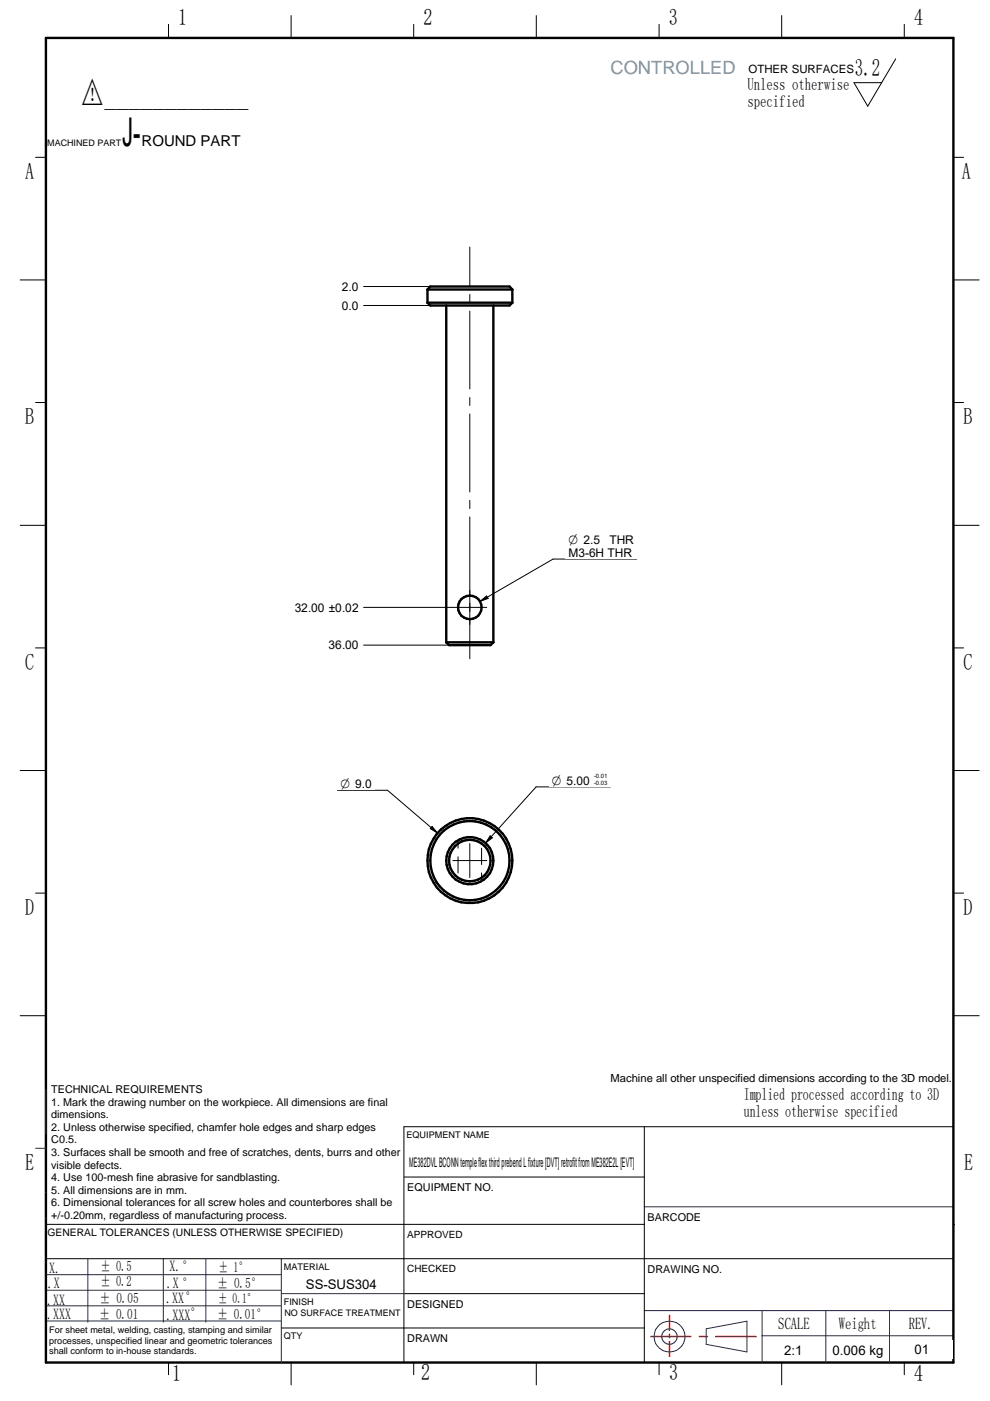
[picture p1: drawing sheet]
<svg xmlns="http://www.w3.org/2000/svg" width="210mm" height="297mm" viewBox="0 0 210 297" stroke-linecap="round" stroke-linejoin="round" font-family="sans-serif">
<defs><g id="words">
<text font-size="8.4" x="25.9" y="31">J-</text>
<text font-size="7.3" x="17.1" y="22.3">△____________</text>
<text font-size="5.1" x="181.3" y="16.2">3.2</text>
<g font-size="4.9">
<text x="37.8" y="5.3">1</text>
<text x="89.8" y="5.3">2</text>
<text x="141.8" y="5.3">3</text>
<text x="193.8" y="5.3">4</text>
<text x="5.3" y="38">A</text>
<text x="204" y="38">A</text>
<text x="5.3" y="90">B</text>
<text x="204.3" y="90">B</text>
<text x="5.3" y="142">C</text>
<text x="204.3" y="142">C</text>
<text x="5.3" y="194">D</text>
<text x="204.3" y="194">D</text>
<text x="5.3" y="248.1">E</text>
<text x="204.4" y="248.1">E</text>
<text x="36.5" y="292.7">1</text>
<text x="89.3" y="292.7">2</text>
<text x="141.9" y="292.7">3</text>
<text x="193.8" y="292.7">4</text>
</g>
<text font-size="4.4" x="18.7" y="21.6">！</text>
<text font-size="3.9" fill="#5999c7" x="129.4" y="15.6">CONTROLLED</text>
<g font-size="3.6">
<text x="158.5" y="19">Unless otherwise</text>
<text x="158.5" y="22.6">specified</text>
<text x="157.7" y="233.1">Implied processed according to 3D</text>
<text x="157.7" y="236.7">unless otherwise specified</text>
<text x="165" y="281.8">SCALE</text>
<text x="177.8" y="281.8">Weight</text>
<text x="192.7" y="281.8">REV.</text>
</g>
<g font-size="3.3">
<text x="10.5" y="269.8">X.</text>
<text x="35.9" y="269.5">X.°</text>
<text x="10.1" y="273">.X</text>
<text x="35.3" y="273.2">.X °</text>
<text x="10" y="276.6">.XX</text>
<text x="10" y="279.7">.XXX</text>
<text x="35.2" y="276.2">.XX°</text>
<text x="35.3" y="279.8">.XXX°</text>
</g>
<text font-size="3.2" x="30" y="31">ROUND PART</text>
<g font-size="3">
<text x="21.3" y="269.5">± 0.5</text>
<text x="46.4" y="269.7">± 1°</text>
<text x="21.3" y="272.7">± 0.2</text>
<text x="46.1" y="273.1">± 0.5°</text>
<text x="21" y="279.6">± 0.01</text>
<text x="21.1" y="276.4">± 0.05</text>
<text x="46" y="279.6">± 0.01°</text>
</g>
<text font-size="2.9" x="46.3" y="276.4">± 0.1°</text>
<g font-size="2.8">
<text x="120.6" y="115.4">O 2.5</text>
<text x="72.2" y="167.1">O 9.0</text>
<text x="117" y="166.4">O 5.00</text>
<text x="86.8" y="247.5">ME382DVL BCONN temple flex third prebend L fixture [DVT] retrofit from ME382E2L [EVT]</text>
<text x="64.9" y="273.2">SS-SUS304</text>
<text x="166.3" y="287.3">2:1</text>
<text x="176.5" y="287.2">0.006 kg</text>
<text x="193.9" y="287.1">01</text>
</g>
<g font-size="2.5">
<text x="72.5" y="65.7">0.0</text>
<text x="72.5" y="61.7">2.0</text>
<text x="120.6" y="118.1">M3-6H THR</text>
<text x="129.2" y="115.4">THR</text>
<text x="62.5" y="129.7">32.00 ±0.02</text>
<text x="69.7" y="137.7">36.00</text>
</g>
<g font-size="2.4">
<text x="158.7" y="15.4">OTHER SURFACES</text>
<text x="129.5" y="229.5">Machine all other unspecified dimensions according to the 3D model.</text>
</g>
<g font-size="2.3">
<text x="10.9" y="231.8">TECHNICAL REQUIREMENTS</text>
<text x="10.9" y="234.4">1. Mark the drawing number on the workpiece. All dimensions are final</text>
<text x="10.9" y="237.1">dimensions.</text>
<text x="10.9" y="239.8">2. Unless otherwise specified, chamfer hole edges and sharp edges</text>
<text x="10.9" y="242.4">C0.5.</text>
<text x="10.9" y="245.1">3. Surfaces shall be smooth and free of scratches, dents, burrs and other</text>
<text x="10.9" y="247.8">visible defects.</text>
<text x="10.9" y="250.4">4. Use 100-mesh fine abrasive for sandblasting.</text>
<text x="10.9" y="253.1">5. All dimensions are in mm.</text>
<text x="10.9" y="255.7">6. Dimensional tolerances for all screw holes and counterbores shall be</text>
<text x="86.3" y="252.6">EQUIPMENT NO.</text>
<text x="10.9" y="258.4">+/-0.20mm, regardless of manufacturing process.</text>
<text x="137.3" y="258.9">BARCODE</text>
<text x="137.3" y="269.9">DRAWING NO.</text>
<text x="86.3" y="277.3">DESIGNED</text>
<text x="86.3" y="284.6">DRAWN</text>
</g>
<text font-size="2.2" x="10.1" y="262">GENERAL TOLERANCES (UNLESS OTHERWISE SPECIFIED)</text>
<g font-size="2.1">
<text x="86.3" y="262.4">APPROVED</text>
<text x="86.3" y="269.7">CHECKED</text>
</g>
<g font-size="1.9">
<text x="10" y="31">MACHINED PART</text>
<text x="86.2" y="241.2">EQUIPMENT NAME</text>
<text x="60.2" y="269.2">MATERIAL</text>
<text x="60.2" y="276.6">FINISH</text>
<text x="60.3" y="278.9">NO SURFACE TREATMENT</text>
<text x="10.4" y="282.6">For sheet metal, welding, casting, stamping and similar</text>
<text x="10.4" y="284.9">processes, unspecified linear and geometric tolerances</text>
<text x="10.4" y="287.1">shall conform to in-house standards.</text>
<text x="60.2" y="283.9">QTY</text>
</g>
<g font-size="1.3">
<text x="125.9" y="164.9">-0.01</text>
<text x="125.9" y="166.4">-0.03</text>
</g>
</g></defs>
<g fill="none" stroke="#26264c" stroke-width=".21">
<path d="M9.7 231v9.3M7.5 243.5h2.2M9.6 252.9h.1M9.7 258.3h.1M136.6 255.9h65.5M9.6 276.9h50M9.6 273.6h50M9.9 270.3h50M18.6 266.9v13.4M34.6 266.9v13.4M43.6 266.9v13.4M59.6 266.9v22"/>
<path d="M59.8 274.3h26M136.6 277.9h65.5M161.6 277.9v11M175.1 277.9v11M188.6 277.9v11M9.9 280.1h49.7M149.7 281.7l8.7-1.6v6.5l-8.7-1.6zM161.5 283.2h40.6"/>
<circle cx="142" cy="283.4" r="1.64"/>
<circle cx="142" cy="283.4" r="3.3"/>
</g>
<g fill="none" stroke="#000" stroke-width=".21">
<path d="M35.7 5.2v2.8M87.7 5.2v2.8M139.7 5.2v2.8M189.9 12.5l-5.9 10-2.9-5h5.8M191.7 5.2v2.8M7.5 33.4h2.2M202.1 33.4h2.2M4.3 59.4h5.4M202.1 59.4h5.5M7.5 85.3h2.2M202.1 85.3h2.2M4.3 111.4h5.4"/>
<path d="M202.1 111.4h5.5M7.5 137.4h2.2M202.1 137.4h2.2M4.3 163.4h5.4M202.1 163.4h5.5M7.5 189.4h2.2M202.1 189.4h2.2M4.3 215.3h5.4M202.1 215.3h5.5M202.1 238.9h-116.5v50M85.7 249.6h50.9M136.6 259.6h-126.8"/>
<path d="M202.2 259.6h.1M9.7 266.9h192.4M85.8 274.3h50.8M35.7 288.9v2.6M61.7 288.9v4.7M85.6 281.6h51M87.7 288.9v2.6M113.7 288.9v4.7M139.7 288.9v2.6M165.7 288.9v4.7M191.7 288.9v2.6"/>
</g>
<path d="M9.7 8h192.4v280.9h-192.4z" fill="none" stroke="#000" stroke-width=".51"/>
<path d="M141.9 278.8v3.2M138 283.4h8.5M141.9 282.9v.7M141.9 284.4v3.2M148.3 283.4h1.7M151.8 283.4h8.5" fill="none" stroke="#f00" stroke-width=".34"/>
<g fill="#fff">
<path d="M136.9 271.6h64.4v6h-64.4z"/>
<path d="M188.9 284.1h13v4h-13z"/>
<path d="M86 255.1h50.1v3.9h-50.1z"/>
<path d="M59.8 270.2h25.3v4h-25.3z"/>
<path d="M99.9 277.4h24.6v4h-24.6z"/>
<path d="M86.1 244.5h50v4h-50z"/>
<path d="M59.9 277.2h25.2v4.1h-25.2z"/>
<path d="M175.5 284.2h12.9v4h-12.9z"/>
<path d="M161.8 284.3h13v4h-13z"/>
<path d="M137 260.6h64.4v6h-64.4z"/>
</g>
<path d="M61.7 3.3v4.7M113.7 3.3v4.7M165.7 3.3v4.7M136.6 238.9v50M59.6 281.6h26" fill="none" stroke="#000" stroke-width=".21"/>
<path d="M14.4 22.1h28.1v11.9h-28.1z" fill="#fff"/>
<g fill="none" stroke="#000" stroke-width=".51">
<path d="M90.6 64.2h18M90.6 61.4h18M90.6 61.4v2.8M94.6 64.8v71.4M104.6 64.8v71.4M108.6 61.4l-.6-.7h-16.8l-.6 .7M108.6 61.4v2.8M108.6 64.2l-.6 .6h-16.8l-.6-.6M94.6 136.2h10M104.6 136.2l-.6 .6h-8.8l-.6-.6"/>
<circle cx="99.6" cy="128.8" r="2.49"/>
<circle cx="99.6" cy="182.5" r="5"/>
<circle cx="99.6" cy="182.5" r="4.4"/>
<circle cx="99.6" cy="182.5" r="8.4"/>
<circle cx="99.6" cy="182.5" r="9"/>
</g>
<path d="M77.1 64.8h14.1M96 128.8h7.2M99.6 125.2v7.2M97.1 178.1v1.7M99.6 178.9v7.2M102.1 179.8v3.5M96 182.5h7.2M97.1 181.7v3.4M102.1 185.1v1.7" fill="none" stroke="#000" stroke-width=".21"/>
<path d="M71.8 63.5h4.8v2.5h-4.8z" fill="#fff"/>
<path d="M77.1 60.7h17.5" fill="none" stroke="#000" stroke-width=".21"/>
<path d="M71.8 59.6h4.8v2.4h-4.8z" fill="#fff"/>
<path d="M77.1 136.8h26.9" fill="none" stroke="#000" stroke-width=".21"/>
<path d="M69 135.6h7.6v2.4h-7.6z" fill="#fff"/>
<path d="M77.1 128.8h18.9" fill="none" stroke="#000" stroke-width=".21"/>
<path d="M61.8 127.6h14.8v2.4h-14.8z" fill="#fff"/>
<path d="M71.5 167.6h10.7" fill="none" stroke="#000" stroke-width=".21"/>
<path d="M71.5 165h8v2.4h-8z" fill="#fff"/>
<path d="M82.2 167.6l10.6 9M91.6 175.2l1.2 1.4-1.6-.9zM113.7 166.8h15.8" fill="none" stroke="#000" stroke-width=".21"/>
<path d="M91.6 175.2l1.2 1.4-1.6-.9z" fill="#000"/>
<path d="M116.4 163.7h13.1v3h-13.1z" fill="#fff"/>
<path d="M117.3 118.5h17.7M103.9 177.2l.5 .4-1.4 1.1zM113.7 166.8l-10.7 11.9" fill="none" stroke="#000" stroke-width=".21"/>
<path d="M103.9 177.2l.5 .4-1.4 1.1z" fill="#000"/>
<path d="M119.9 113.3h15.1v5.1h-15.1z" fill="#fff"/>
<path d="M99.6 52.4v8.3M99.6 62.4v1.8M99.6 66v16.5M99.6 84.3v1.7M99.6 87.8v16.5M99.6 106.1v1.7M99.6 109.6v16.6M117.3 118.5l-15.5 9M99.6 127.9v1.7M99.6 131.4v8.3M101.8 127.5l1.4-1.1 .3 .5z" fill="none" stroke="#000" stroke-width=".21"/>
<path d="M101.8 127.5l1.4-1.1 .3 .5z" fill="#000"/>
<use href="#words"/>
</svg>
